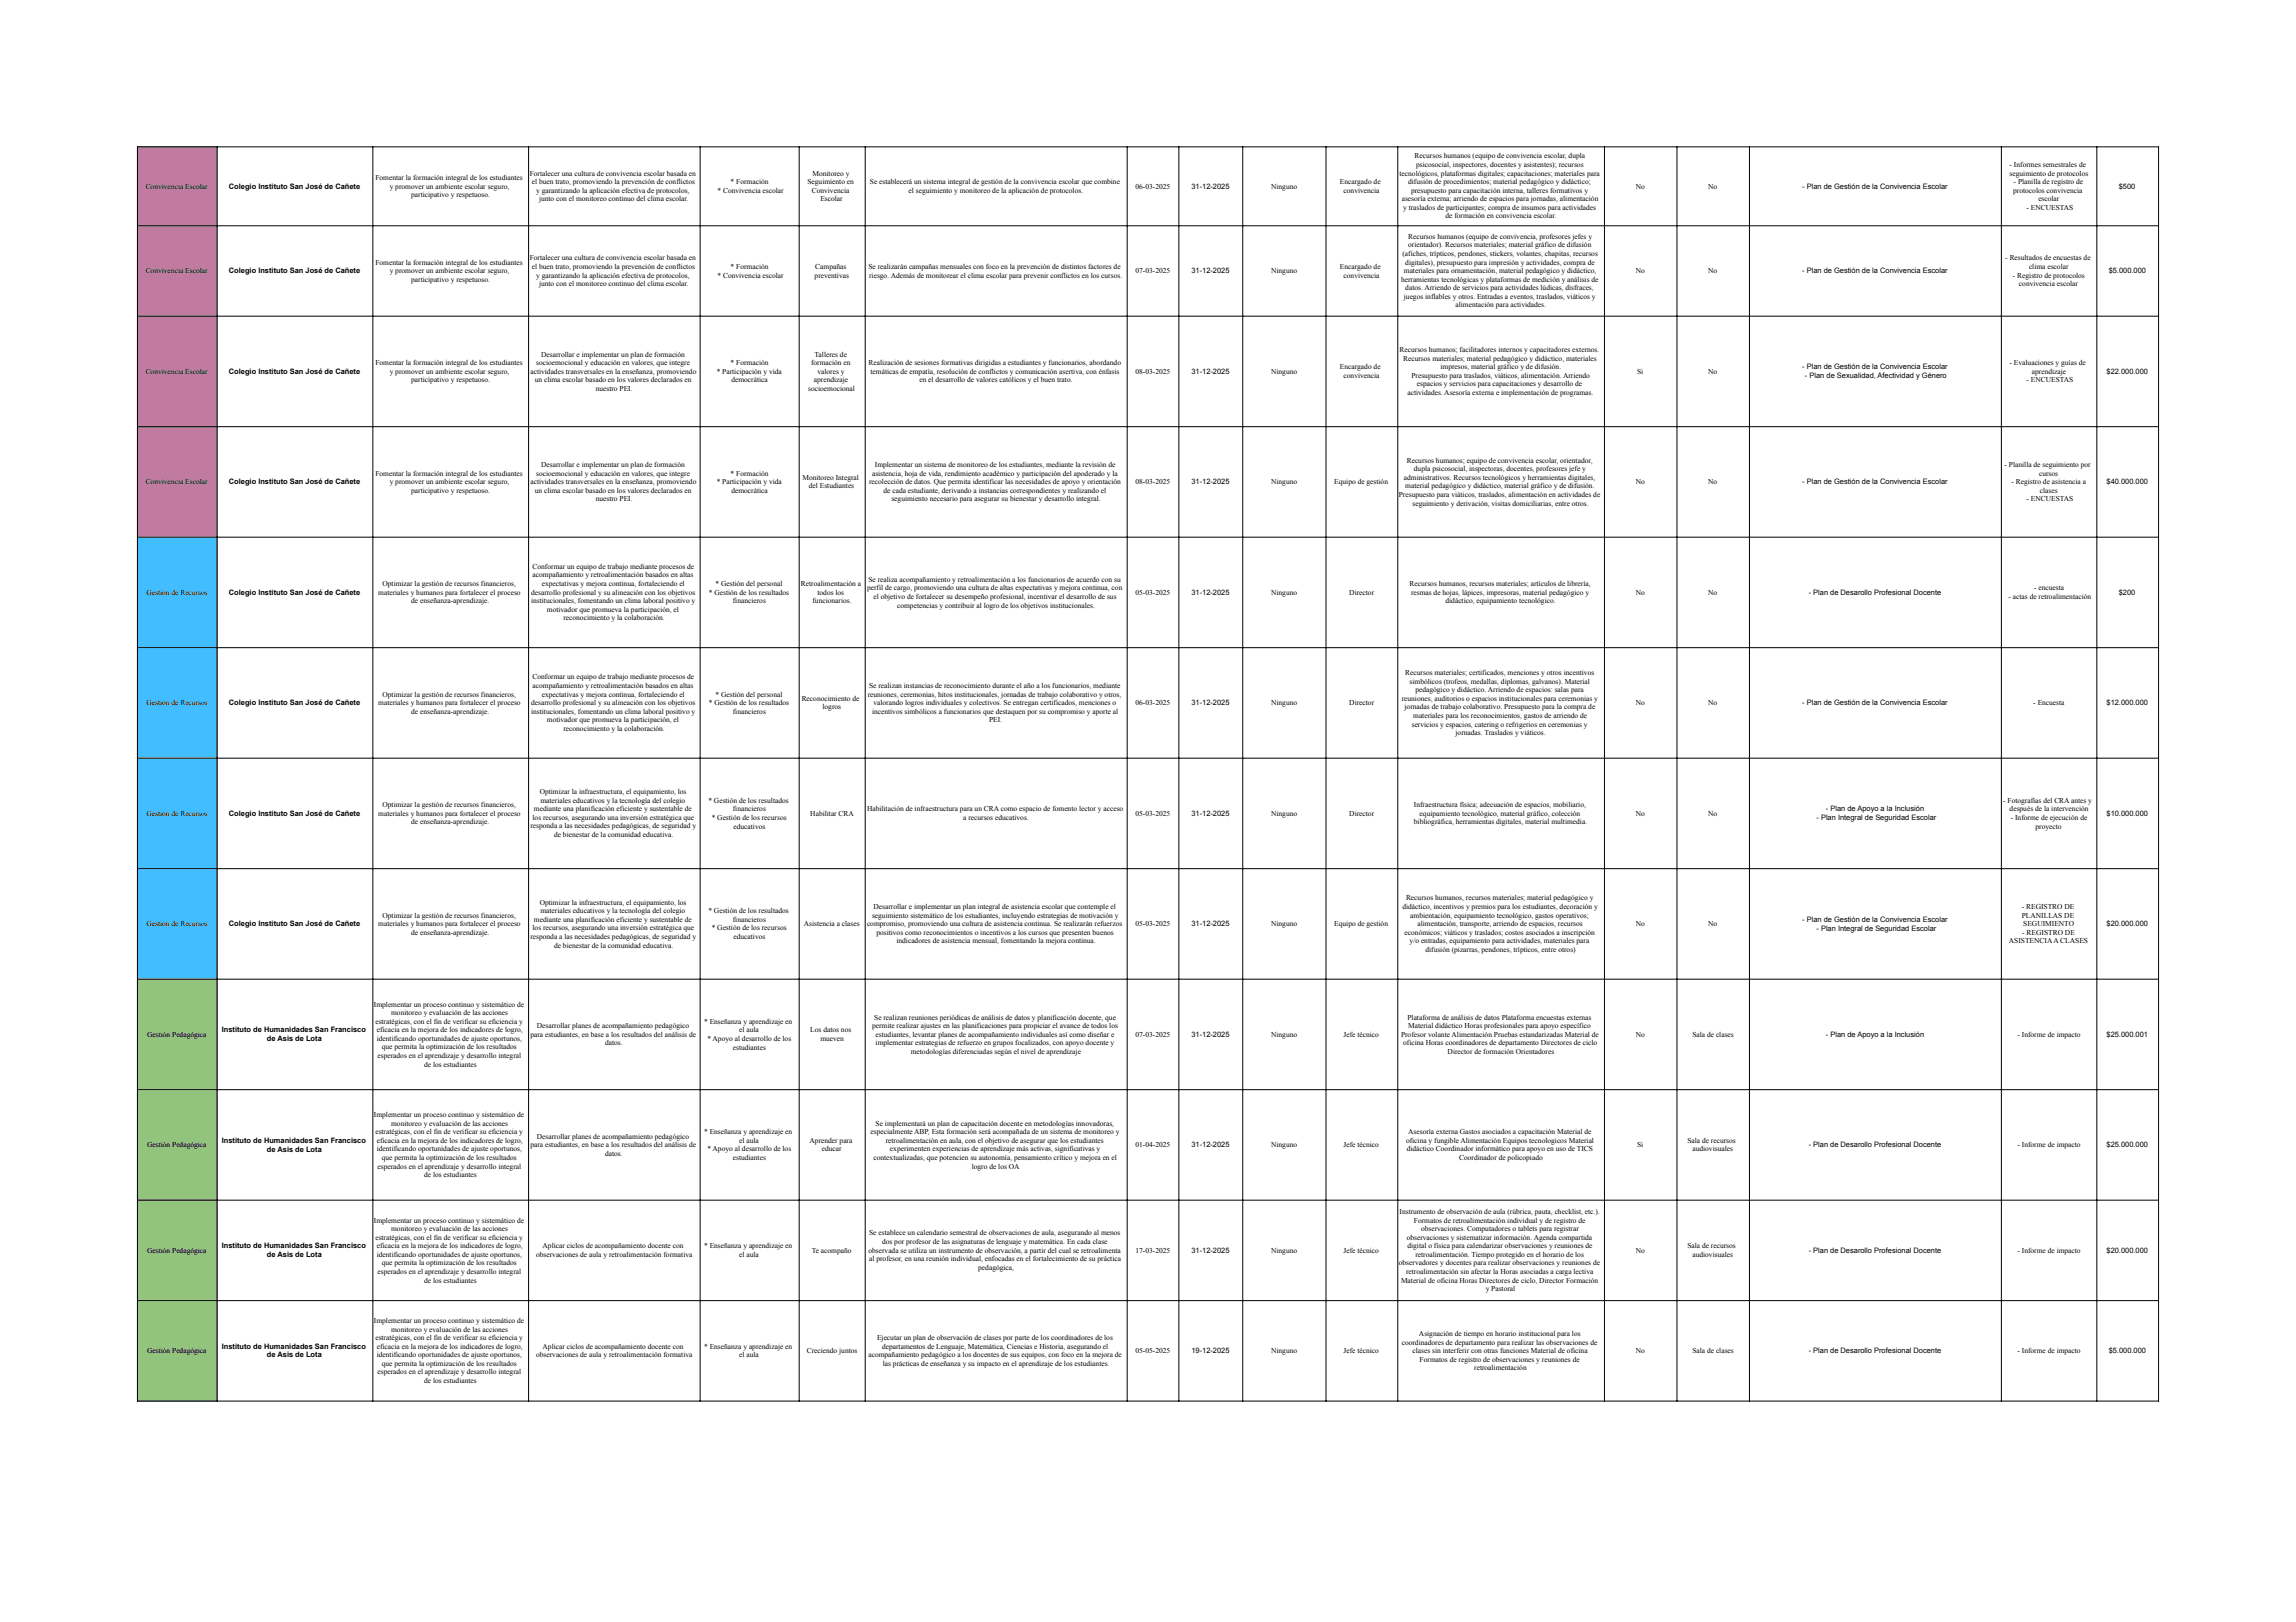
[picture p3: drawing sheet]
<svg xmlns="http://www.w3.org/2000/svg" width="297mm" height="210mm" viewBox="0 0 297 210" stroke-linecap="round" stroke-linejoin="round" font-family="sans-serif">
<defs><g id="words">
<g font-size="1">
<text x="48.6" y="23.3">Fomentar la formación integral de los estudiantes</text>
<text x="68.5" y="22.7">Fortalecer una cultura de convivencia escolar basada en</text>
<text x="68.8" y="23.8">el buen trato, promoviendo la prevención de conflictos</text>
<text x="94.5" y="23.9">* Formación</text>
<text x="104.5" y="23.8">Seguimiento en</text>
<text x="105.1" y="22.7">Monitoreo y</text>
<text x="112.5" y="23.9">Se establecerá un sistema integral de gestión de la convivencia escolar que combine</text>
<text x="173.4" y="23.9">Encargado de</text>
<text x="181.1" y="22.7">tecnológicos, plataformas digitales; capacitaciones; materiales para</text>
<text x="182.2" y="23.8">difusión de procedimientos; material pedagógico y didáctico;</text>
<text x="183" y="20.5">Recursos humanos (equipo de convivencia escolar, dupla</text>
<text x="183.2" y="21.6">psicosocial, inspectores, docentes y asistentes); recursos</text>
<text x="260" y="21.6">- Informes semestrales de</text>
<text x="260" y="22.7">seguimiento de protocolos</text>
<text x="260.5" y="23.8">- Planilla de registro de</text>
<text x="18.8" y="24.4">Convivencia Escolar</text>
<text x="29.6" y="24.4">Colegio Instituto San José de Cañete</text>
<text x="50.4" y="24.4">y promover un ambiente escolar seguro,</text>
<text x="53.2" y="25.5">participativo y respetuoso.</text>
<text x="69.4" y="25">y garantizando la aplicación efectiva de protocolos,</text>
<text x="69.7" y="26.1">junto con el monitoreo continuo del clima escolar.</text>
<text x="92.8" y="25">* Convivencia escolar</text>
<text x="105" y="25">Convivencia</text>
<text x="106.1" y="26.1">Escolar</text>
<text x="117.6" y="25">el seguimiento y monitoreo de la aplicación de protocolos.</text>
<text x="146.9" y="24.4">06-03-2025</text>
<text x="154.1" y="24.4">31-12-2025</text>
<text x="164.4" y="24.4">Ninguno</text>
<text x="173.8" y="25">convivencia</text>
<text x="181.3" y="26.1">asesoría externa; arriendo de espacios para jornadas, alimentación</text>
<text x="181.5" y="27.2">y traslados de participantes; compra de insumos para actividades</text>
<text x="182.6" y="24.9">presupuesto para capacitación interna, talleres formativos y</text>
<text x="187" y="28.3">de formación en convivencia escolar.</text>
<text x="211.6" y="24.4">No</text>
<text x="221" y="24.4">No</text>
<text x="233.2" y="24.4">- Plan de Gestión de la Convivencia Escolar</text>
<text x="260.5" y="25">protocolos convivencia</text>
<text x="262.2" y="27.2">- ENCUESTAS</text>
<text x="263.7" y="26.1">escolar</text>
<text x="274.1" y="24.4">$500</text>
<text x="18.8" y="35.4">Convivencia Escolar</text>
<text x="29.6" y="35.4">Colegio Instituto San José de Cañete</text>
<text x="48.6" y="34.3">Fomentar la formación integral de los estudiantes</text>
<text x="50.4" y="35.4">y promover un ambiente escolar seguro,</text>
<text x="68.5" y="33.7">Fortalecer una cultura de convivencia escolar basada en</text>
<text x="68.8" y="34.8">el buen trato, promoviendo la prevención de conflictos</text>
<text x="69.4" y="35.9">y garantizando la aplicación efectiva de protocolos,</text>
<text x="92.8" y="35.9">* Convivencia escolar</text>
<text x="94.5" y="34.8">* Formación</text>
<text x="105.4" y="35.9">preventivas</text>
<text x="105.5" y="34.8">Campañas</text>
<text x="112.4" y="34.8">Se realizarán campañas mensuales con foco en la prevención de distintos factores de</text>
<text x="112.4" y="35.9">riesgo. Además de monitorear el clima escolar para prevenir conflictos en los cursos.</text>
<text x="146.9" y="35.4">07-03-2025</text>
<text x="154.1" y="35.4">31-12-2025</text>
<text x="164.4" y="35.4">Ninguno</text>
<text x="173.4" y="34.8">Encargado de</text>
<text x="173.8" y="35.9">convivencia</text>
<text x="181.4" y="33.1">(afiches, trípticos, pendones, stickers, volantes, chapitas, recursos</text>
<text x="181.6" y="35.3">materiales para ornamentación, material pedagógico y didáctico,</text>
<text x="181.8" y="34.2">digitales), presupuesto para impresión y actividades, compra de</text>
<text x="182.2" y="30.9">Recursos humanos (equipo de convivencia, profesores jefes y</text>
<text x="182.2" y="32">orientador). Recursos materiales; material gráfico de difusión</text>
<text x="211.6" y="35.4">No</text>
<text x="221" y="35.4">No</text>
<text x="233.2" y="35.4">- Plan de Gestión de la Convivencia Escolar</text>
<text x="259.4" y="33.7">- Resultados de encuestas de</text>
<text x="260.4" y="35.9">- Registro de protocolos</text>
<text x="262.5" y="34.8">clima escolar</text>
<text x="272.8" y="35.4">$5.000.000</text>
<text x="53.2" y="36.5">participativo y respetuoso.</text>
<text x="69.7" y="37">junto con el monitoreo continuo del clima escolar.</text>
<text x="181.3" y="36.5">herramientas tecnológicas y plataformas de medición y análisis de</text>
<text x="181.6" y="38.7">juegos inflables y otros. Entradas a eventos, traslados, viáticos y</text>
<text x="181.8" y="37.6">datos. Arriendo de servicios para actividades lúdicas, disfraces,</text>
<text x="188.3" y="39.8">alimentación para actividades.</text>
<text x="261.2" y="37">convivencia escolar</text>
<text x="48.6" y="47.3">Fomentar la formación integral de los estudiantes</text>
<text x="69.4" y="47.2">socioemocional y educación en valores, que integre</text>
<text x="70" y="46.1">Desarrollar e implementar un plan de formación</text>
<text x="94.5" y="47.3">* Formación</text>
<text x="104.9" y="47.2">formación en</text>
<text x="105.4" y="46.1">Talleres de</text>
<text x="112.4" y="47.3">Realización de sesiones formativas dirigidas a estudiantes y funcionarios, abordando</text>
<text x="173.4" y="47.8">Encargado de</text>
<text x="181.1" y="45.6">Recursos humanos; facilitadores internos y capacitadores externos.</text>
<text x="181.5" y="46.7">Recursos materiales; material pedagógico y didáctico, materiales</text>
<text x="186.4" y="47.8">impresos, material gráfico y de difusión.</text>
<text x="233.2" y="47.8">- Plan de Gestión de la Convivencia Escolar</text>
<text x="260" y="47.3">- Evaluaciones y guías de</text>
<text x="18.8" y="48.4">Convivencia Escolar</text>
<text x="29.6" y="48.4">Colegio Instituto San José de Cañete</text>
<text x="50.4" y="48.4">y promover un ambiente escolar seguro,</text>
<text x="53.2" y="49.5">participativo y respetuoso.</text>
<text x="68.6" y="48.4">actividades transversales en la enseñanza, promoviendo</text>
<text x="69.2" y="49.5">un clima escolar basado en los valores declarados en</text>
<text x="77.1" y="50.6">nuestro PEI.</text>
<text x="92.7" y="48.4">* Participación y vida</text>
<text x="94.6" y="49.5">democrática</text>
<text x="104.6" y="50.6">socioemocional</text>
<text x="105.3" y="49.5">aprendizaje</text>
<text x="105.8" y="48.4">valores y</text>
<text x="112.6" y="48.4">temáticas de empatía, resolución de conflictos y comunicación asertiva, con énfasis</text>
<text x="118.9" y="49.5">en el desarrollo de valores católicos y el buen trato.</text>
<text x="146.9" y="48.4">08-03-2025</text>
<text x="154.1" y="48.4">31-12-2025</text>
<text x="164.4" y="48.4">Ninguno</text>
<text x="173.8" y="48.9">convivencia</text>
<text x="182.1" y="51.1">actividades. Asesoría externa e implementación de programas.</text>
<text x="182.6" y="48.9">Presupuesto para traslados, viáticos, alimentación. Arriendo</text>
<text x="183.3" y="50">espacios y servicios para capacitaciones y desarrollo de</text>
<text x="211.8" y="48.4">Si</text>
<text x="221" y="48.4">No</text>
<text x="233.5" y="48.9">- Plan de Sexualidad, Afectividad y Género</text>
<text x="262.2" y="49.5">- ENCUESTAS</text>
<text x="262.9" y="48.4">aprendizaje</text>
<text x="272.5" y="48.4">$22.000.000</text>
<text x="182" y="59.9">Recursos humanos; equipo de convivencia escolar, orientador,</text>
<text x="18.8" y="62.7">Convivencia Escolar</text>
<text x="29.6" y="62.7">Colegio Instituto San José de Cañete</text>
<text x="48.6" y="61.5">Fomentar la formación integral de los estudiantes</text>
<text x="50.4" y="62.7">y promover un ambiente escolar seguro,</text>
<text x="53.2" y="63.8">participativo y respetuoso.</text>
<text x="68.6" y="62.7">actividades transversales en la enseñanza, promoviendo</text>
<text x="69.2" y="63.8">un clima escolar basado en los valores declarados en</text>
<text x="69.4" y="61.5">socioemocional y educación en valores, que integre</text>
<text x="70" y="60.4">Desarrollar e implementar un plan de formación</text>
<text x="77.1" y="64.9">nuestro PEI.</text>
<text x="92.7" y="62.7">* Participación y vida</text>
<text x="94.5" y="61.5">* Formación</text>
<text x="94.6" y="63.8">democrática</text>
<text x="103.8" y="62.1">Monitoreo Integral</text>
<text x="104.6" y="63.2">del Estudiantes</text>
<text x="112.4" y="62.7">recolección de datos. Que permita identificar las necesidades de apoyo y orientación</text>
<text x="112.8" y="61.5">asistencia, hoja de vida, rendimiento académico y participación del apoderado y la</text>
<text x="113.2" y="60.4">Implementar un sistema de monitoreo de los estudiantes, mediante la revisión de</text>
<text x="114.3" y="63.8">de cada estudiante, derivando a instancias correspondientes y realizando el</text>
<text x="115.3" y="64.9">seguimiento necesario para asegurar su bienestar y desarrollo integral.</text>
<text x="146.9" y="62.7">08-03-2025</text>
<text x="154.1" y="62.7">31-12-2025</text>
<text x="164.4" y="62.7">Ninguno</text>
<text x="172.6" y="62.7">Equipo de gestión</text>
<text x="181" y="64.3">Presupuesto para viáticos, traslados, alimentación en actividades de</text>
<text x="181.6" y="62.1">administrativos. Recursos tecnológicos y herramientas digitales,</text>
<text x="181.8" y="63.2">material pedagógico y didáctico, material gráfico y de difusión.</text>
<text x="182.7" y="65.4">seguimiento y derivación, visitas domiciliarias, entre otros.</text>
<text x="182.9" y="61">dupla psicosocial, inspectoras, docentes, profesores jefe y</text>
<text x="211.6" y="62.7">No</text>
<text x="221" y="62.7">No</text>
<text x="233.2" y="62.7">- Plan de Gestión de la Convivencia Escolar</text>
<text x="259.3" y="60.4">- Planilla de seguimiento por</text>
<text x="260.2" y="62.7">- Registro de asistencia a</text>
<text x="262.2" y="64.9">- ENCUESTAS</text>
<text x="263.8" y="61.5">cursos</text>
<text x="263.9" y="63.8">clases</text>
<text x="272.5" y="62.7">$40.000.000</text>
<text x="18.9" y="77">Gestión de Recursos</text>
<text x="29.6" y="77">Colegio Instituto San José de Cañete</text>
<text x="48.9" y="77">materiales y humanos para fortalecer el proceso</text>
<text x="49.5" y="75.8">Optimizar la gestión de recursos financieros,</text>
<text x="68.7" y="76.9">desarrollo profesional y su alineación con los objetivos</text>
<text x="68.9" y="73.6">Conformar un equipo de trabajo mediante procesos de</text>
<text x="68.9" y="74.7">acompañamiento y retroalimentación basados en altas</text>
<text x="70.1" y="75.8">expectativas y mejora continua, fortaleciendo el</text>
<text x="91.7" y="77">* Gestión de los resultados</text>
<text x="92.6" y="75.8">* Gestión del personal</text>
<text x="103.6" y="75.8">Retroalimentación a</text>
<text x="105.8" y="77">todos los</text>
<text x="112.2" y="76.4">perfil de cargo, promoviendo una cultura de altas expectativas y mejora continua, con</text>
<text x="112.4" y="75.3">Se realiza acompañamiento y retroalimentación a los funcionarios de acuerdo con su</text>
<text x="113" y="77.5">el objetivo de fortalecer su desempeño profesional, incentivar el desarrollo de sus</text>
<text x="146.9" y="77">05-03-2025</text>
<text x="154.1" y="77">31-12-2025</text>
<text x="164.4" y="77">Ninguno</text>
<text x="174.6" y="77">Director</text>
<text x="182.4" y="75.8">Recursos humanos, recursos materiales; artículos de librería,</text>
<text x="182.6" y="77">resmas de hojas, lápices, impresoras, material pedagógico y</text>
<text x="211.6" y="77">No</text>
<text x="221" y="77">No</text>
<text x="234" y="77">- Plan de Desarollo Profesional Docente</text>
<text x="259.9" y="77.5">- actas de retroalimentación</text>
<text x="263.1" y="76.4">- encuesta</text>
<text x="274.1" y="77">$200</text>
<text x="53.2" y="78.1">de enseñanza-aprendizaje.</text>
<text x="68.7" y="78.1">institucionales, fomentando un clima laboral positivo y</text>
<text x="70.8" y="79.2">motivador que promueva la participación, el</text>
<text x="72.9" y="80.3">reconocimiento y la colaboración.</text>
<text x="94.8" y="78.1">financieros</text>
<text x="105.1" y="78.1">funcionarios.</text>
<text x="116.1" y="78.6">competencias y contribuir al logro de los objetivos institucionales.</text>
<text x="187" y="78.1">didáctico, equipamiento tecnológico.</text>
<text x="68.9" y="87.9">Conformar un equipo de trabajo mediante procesos de</text>
<text x="68.9" y="89">acompañamiento y retroalimentación basados en altas</text>
<text x="112.4" y="89">Se realizan instancias de reconocimiento durante el año a los funcionarios, mediante</text>
<text x="181.8" y="87.4">Recursos materiales; certificados, menciones y otros incentivos</text>
<text x="182.4" y="88.5">simbólicos (trofeos, medallas, diplomas, galvanos). Material</text>
<text x="183.1" y="89.6">pedagógico y didáctico. Arriendo de espacios: salas para</text>
<text x="18.9" y="91.3">Gestión de Recursos</text>
<text x="29.6" y="91.3">Colegio Instituto San José de Cañete</text>
<text x="48.9" y="91.3">materiales y humanos para fortalecer el proceso</text>
<text x="49.5" y="90.1">Optimizar la gestión de recursos financieros,</text>
<text x="53.2" y="92.4">de enseñanza-aprendizaje.</text>
<text x="68.7" y="91.2">desarrollo profesional y su alineación con los objetivos</text>
<text x="68.7" y="92.4">institucionales, fomentando un clima laboral positivo y</text>
<text x="70.1" y="90.1">expectativas y mejora continua, fortaleciendo el</text>
<text x="70.8" y="93.5">motivador que promueva la participación, el</text>
<text x="72.9" y="94.6">reconocimiento y la colaboración.</text>
<text x="91.7" y="91.3">* Gestión de los resultados</text>
<text x="92.6" y="90.1">* Gestión del personal</text>
<text x="94.8" y="92.4">financieros</text>
<text x="103.7" y="90.7">Reconocimiento de</text>
<text x="106.4" y="91.8">logros</text>
<text x="112.3" y="90.1">reuniones, ceremonias, hitos institucionales, jornadas de trabajo colaborativo y otros,</text>
<text x="112.8" y="92.4">incentivos simbólicos a funcionarios que destaquen por su compromiso y aporte al</text>
<text x="113" y="91.3">valorando logros individuales y colectivos. Se entregan certificados, menciones o</text>
<text x="128" y="93.5">PEI.</text>
<text x="146.9" y="91.3">06-03-2025</text>
<text x="154.1" y="91.3">31-12-2025</text>
<text x="164.4" y="91.3">Ninguno</text>
<text x="174.6" y="91.3">Director</text>
<text x="181.3" y="90.7">reuniones, auditorios o espacios institucionales para ceremonias y</text>
<text x="181.7" y="91.8">jornadas de trabajo colaborativo. Presupuesto para la compra de</text>
<text x="182.6" y="94">servicios y espacios, catering o refrigerios en ceremonias y</text>
<text x="182.8" y="92.9">materiales para los reconocimientos, gastos de arriendo de</text>
<text x="188.3" y="95.1">jornadas. Traslados y viáticos.</text>
<text x="211.6" y="91.3">No</text>
<text x="221" y="91.3">No</text>
<text x="233.2" y="91.3">- Plan de Gestión de la Convivencia Escolar</text>
<text x="263.1" y="91.3">- Encuesta</text>
<text x="272.5" y="91.3">$12.000.000</text>
<text x="18.9" y="105.6">Gestión de Recursos</text>
<text x="29.6" y="105.6">Colegio Instituto San José de Cañete</text>
<text x="48.9" y="105.6">materiales y humanos para fortalecer el proceso</text>
<text x="49.5" y="104.4">Optimizar la gestión de recursos financieros,</text>
<text x="53.2" y="106.7">de enseñanza-aprendizaje.</text>
<text x="68.6" y="107.2">responda a las necesidades pedagógicas, de seguridad y</text>
<text x="68.9" y="106.1">los recursos, asegurando una inversión estratégica que</text>
<text x="69.1" y="105">mediante una planificación eficiente y sustentable de</text>
<text x="69.8" y="102.8">Optimizar la infraestructura, el equipamiento, los</text>
<text x="69.9" y="103.9">materiales educativos y la tecnología del colegio</text>
<text x="91.6" y="103.9">* Gestión de los resultados</text>
<text x="92.1" y="106.1">* Gestión de los recursos</text>
<text x="94.8" y="105">financieros</text>
<text x="94.9" y="107.2">educativos</text>
<text x="104.8" y="105.6">Habilitar CRA</text>
<text x="112.2" y="105">Habilitación de infraestructura para un CRA como espacio de fomento lector y acceso</text>
<text x="124.6" y="106.1">a recursos educativos.</text>
<text x="146.9" y="105.6">05-03-2025</text>
<text x="154.1" y="105.6">31-12-2025</text>
<text x="164.4" y="105.6">Ninguno</text>
<text x="174.6" y="105.6">Director</text>
<text x="182.9" y="104.4">Infraestructura física; adecuación de espacios, mobiliario,</text>
<text x="182.9" y="106.7">bibliográfica, herramientas digitales, material multimedia.</text>
<text x="183.7" y="105.6">equipamiento tecnológico, material gráfico, colección</text>
<text x="211.6" y="105.6">No</text>
<text x="221" y="105.6">No</text>
<text x="235" y="106.1">- Plan Integral de Seguridad Escolar</text>
<text x="236.2" y="105">- Plan de Apoyo a la Inclusión</text>
<text x="259.2" y="103.9">- Fotografías del CRA antes y</text>
<text x="260" y="105">después de la intervención</text>
<text x="260.1" y="106.1">- Informe de ejecución de</text>
<text x="263.3" y="107.2">proyecto</text>
<text x="272.5" y="105.6">$10.000.000</text>
<text x="71.7" y="108.3">de bienestar de la comunidad educativa.</text>
<text x="18.9" y="119.9">Gestión de Recursos</text>
<text x="29.6" y="119.9">Colegio Instituto San José de Cañete</text>
<text x="48.9" y="119.9">materiales y humanos para fortalecer el proceso</text>
<text x="49.5" y="118.7">Optimizar la gestión de recursos financieros,</text>
<text x="69.1" y="119.3">mediante una planificación eficiente y sustentable de</text>
<text x="69.8" y="117.1">Optimizar la infraestructura, el equipamiento, los</text>
<text x="69.9" y="118.2">materiales educativos y la tecnología del colegio</text>
<text x="91.6" y="118.2">* Gestión de los resultados</text>
<text x="94.8" y="119.3">financieros</text>
<text x="104" y="119.9">Asistencia a clases</text>
<text x="112.2" y="119.9">compromiso, promoviendo una cultura de asistencia continua. Se realizarán refuerzos</text>
<text x="112.8" y="118.7">seguimiento sistemático de los estudiantes, incluyendo estrategias de motivación y</text>
<text x="113" y="117.6">Desarrollar e implementar un plan integral de asistencia escolar que contemple el</text>
<text x="146.9" y="119.9">05-03-2025</text>
<text x="154.1" y="119.9">31-12-2025</text>
<text x="164.4" y="119.9">Ninguno</text>
<text x="172.6" y="119.9">Equipo de gestión</text>
<text x="181.4" y="117.6">didáctico, incentivos y premios para los estudiantes, decoración y</text>
<text x="181.9" y="116.5">Recursos humanos, recursos materiales; material pedagógico y</text>
<text x="182.5" y="118.7">ambientación, equipamiento tecnológico, gastos operativos;</text>
<text x="183.4" y="119.8">alimentación, transporte, arriendo de espacios, recursos</text>
<text x="211.6" y="119.9">No</text>
<text x="221" y="119.9">No</text>
<text x="233.2" y="119.3">- Plan de Gestión de la Convivencia Escolar</text>
<text x="261.6" y="117.6">- REGISTRO DE</text>
<text x="261.6" y="118.7">PLANILLAS DE</text>
<text x="261.8" y="119.9">SEGUIMIENTO</text>
<text x="272.5" y="119.9">$20.000.000</text>
<text x="53.2" y="121">de enseñanza-aprendizaje.</text>
<text x="68.6" y="121.5">responda a las necesidades pedagógicas, de seguridad y</text>
<text x="68.9" y="120.4">los recursos, asegurando una inversión estratégica que</text>
<text x="71.7" y="122.6">de bienestar de la comunidad educativa.</text>
<text x="92.1" y="120.4">* Gestión de los recursos</text>
<text x="94.9" y="121.5">educativos</text>
<text x="113.4" y="121">positivos como reconocimientos o incentivos a los cursos que presenten buenos</text>
<text x="116" y="122.1">indicadores de asistencia mensual, fomentando la mejora continua.</text>
<text x="181.7" y="121">económicos; viáticos y traslados; costos asociados a inscripción</text>
<text x="182.4" y="122.1">y/o entradas, equipamiento para actividades, materiales para</text>
<text x="184.4" y="123.2">difusión (pizarras, pendones, trípticos, entre otros)</text>
<text x="235" y="120.4">- Plan Integral de Seguridad Escolar</text>
<text x="259.9" y="122.1">ASISTENCIA A CLASES</text>
<text x="261.6" y="121">- REGISTRO DE</text>
<text x="48.4" y="130.3">Implementar un proceso continuo y sistemático de</text>
<text x="50.6" y="131.4">monitoreo y evaluación de las acciones</text>
<text x="113.1" y="131.9">Se realizan reuniones periódicas de análisis de datos y planificación docente, que</text>
<text x="182.1" y="131.9">Plataforma de análisis de datos Plataforma encuestas externas</text>
<text x="19" y="134.2">Gestión Pedagógica</text>
<text x="28.7" y="133.6">Instituto de Humanidades San Francisco</text>
<text x="34.5" y="134.7">de Asis de Lota</text>
<text x="48.6" y="132.5">estratégicas, con el fin de verificar su eficiencia y</text>
<text x="48.7" y="133.6">eficacia en la mejora de los indicadores de logro,</text>
<text x="48.7" y="134.7">identificando oportunidades de ajuste oportunos,</text>
<text x="48.8" y="136.9">esperados en el aprendizaje y desarrollo integral</text>
<text x="49.4" y="135.8">que permita la optimización de los resultados</text>
<text x="68.6" y="134.2">para estudiantes, en base a los resultados del análisis de</text>
<text x="69.5" y="133">Desarrollar planes de acompañamiento pedagógico</text>
<text x="78.3" y="135.3">datos.</text>
<text x="91.1" y="132.5">* Enseñanza y aprendizaje en</text>
<text x="91.5" y="134.7">* Apoyo al desarrollo de los</text>
<text x="94.8" y="135.8">estudiantes</text>
<text x="95.6" y="133.6">el aula</text>
<text x="104.8" y="133.6">Los datos nos</text>
<text x="106.1" y="134.7">mueven</text>
<text x="112.8" y="133">permite realizar ajustes en las planificaciones para propiciar el avance de todos los</text>
<text x="113.3" y="134.2">estudiantes, levantar planes de acompañamiento individuales así como diseñar e</text>
<text x="113.3" y="135.3">implementar estrategias de refuerzo en grupos focalizados, con apoyo docente y</text>
<text x="117.8" y="136.4">metodologías diferenciadas según el nivel de aprendizaje</text>
<text x="146.9" y="134.2">07-03-2025</text>
<text x="154.1" y="134.2">31-12-2025</text>
<text x="164.4" y="134.2">Ninguno</text>
<text x="173.8" y="134.2">Jefe técnico</text>
<text x="181.3" y="134.2">Profesor volante Alimentación Pruebas estandarizadas Material de</text>
<text x="181.5" y="135.3">oficina Horas coordinadores de departamento Directores de ciclo</text>
<text x="182.2" y="133">Material didáctico Horas profesionales para apoyo específico</text>
<text x="187.3" y="136.4">Director de formación Orientadores</text>
<text x="211.6" y="134.2">No</text>
<text x="218.9" y="134.2">Sala de clases</text>
<text x="236.2" y="134.2">- Plan de Apoyo a la Inclusión</text>
<text x="261" y="134.2">- Informe de impacto</text>
<text x="272.5" y="134.2">$25.000.001</text>
<text x="54.9" y="138">de los estudiantes</text>
<text x="19" y="148.5">Gestión Pedagógica</text>
<text x="28.7" y="147.9">Instituto de Humanidades San Francisco</text>
<text x="34.5" y="149">de Asis de Lota</text>
<text x="48.4" y="144.6">Implementar un proceso continuo y sistemático de</text>
<text x="48.6" y="146.8">estratégicas, con el fin de verificar su eficiencia y</text>
<text x="48.7" y="147.9">eficacia en la mejora de los indicadores de logro,</text>
<text x="48.7" y="149">identificando oportunidades de ajuste oportunos,</text>
<text x="50.6" y="145.7">monitoreo y evaluación de las acciones</text>
<text x="68.6" y="148.5">para estudiantes, en base a los resultados del análisis de</text>
<text x="69.5" y="147.3">Desarrollar planes de acompañamiento pedagógico</text>
<text x="78.3" y="149.6">datos.</text>
<text x="91.1" y="146.8">* Enseñanza y aprendizaje en</text>
<text x="91.5" y="149">* Apoyo al desarrollo de los</text>
<text x="95.6" y="147.9">el aula</text>
<text x="104.7" y="147.9">Aprender para</text>
<text x="106.3" y="149">educar</text>
<text x="112.6" y="146.8">especialmente ABP, Esta formación será acompañada de un sistema de monitoreo y</text>
<text x="113.3" y="145.7">Se implementará un plan de capacitación docente en metodologías innovadoras,</text>
<text x="114.6" y="147.9">retroalimentación en aula, con el objetivo de asegurar que los estudiantes</text>
<text x="115.1" y="149">experimenten experiencias de aprendizaje más activas, significativas y</text>
<text x="146.9" y="148.5">01-04-2025</text>
<text x="154.1" y="148.5">31-12-2025</text>
<text x="164.4" y="148.5">Ninguno</text>
<text x="173.8" y="148.5">Jefe técnico</text>
<text x="181.9" y="147.9">oficina y fungible Alimentación Equipos tecnologicos Material</text>
<text x="182" y="149">didáctico Coordinador informático para apoyo en uso de TICS</text>
<text x="182.2" y="146.8">Asesoría externa Gastos asociados a capacitación Material de</text>
<text x="211.8" y="148.5">Si</text>
<text x="218.3" y="147.9">Sala de recursos</text>
<text x="218.9" y="149">audiovisuales</text>
<text x="234" y="148.5">- Plan de Desarollo Profesional Docente</text>
<text x="261" y="148.5">- Informe de impacto</text>
<text x="272.5" y="148.5">$25.000.000</text>
<text x="48.8" y="151.2">esperados en el aprendizaje y desarrollo integral</text>
<text x="49.4" y="150.1">que permita la optimización de los resultados</text>
<text x="54.9" y="152.3">de los estudiantes</text>
<text x="94.8" y="150.1">estudiantes</text>
<text x="113" y="150.1">contextualizadas, que potencien su autonomía, pensamiento crítico y mejora en el</text>
<text x="125.7" y="151.2">logro de los OA</text>
<text x="188.8" y="150.1">Coordinador de policopiado</text>
<text x="28.7" y="161.6">Instituto de Humanidades San Francisco</text>
<text x="48.4" y="158.2">Implementar un proceso continuo y sistemático de</text>
<text x="48.6" y="160.4">estratégicas, con el fin de verificar su eficiencia y</text>
<text x="48.7" y="161.5">eficacia en la mejora de los indicadores de logro,</text>
<text x="50.6" y="159.3">monitoreo y evaluación de las acciones</text>
<text x="70.2" y="161.6">Aplicar ciclos de acompañamiento docente con</text>
<text x="91.1" y="161.6">* Enseñanza y aprendizaje en</text>
<text x="112.4" y="159.9">Se establece un calendario semestral de observaciones de aula, asegurando al menos</text>
<text x="114.1" y="161">dos por profesor de las asignaturas de lenguaje y matemática. En cada clase</text>
<text x="181.1" y="157.1">Instrumento de observación de aula (rúbrica, pauta, checklist, etc.).</text>
<text x="182" y="160.4">observaciones y sistematizar información. Agenda compartida</text>
<text x="182.1" y="161.5">digital o física para calendarizar observaciones y reuniones de</text>
<text x="182.9" y="158.2">Formatos de retroalimentación individual y de registro de</text>
<text x="183.9" y="159.3">observaciones. Computadores o tablets para registrar</text>
<text x="218.3" y="161.6">Sala de recursos</text>
<text x="19" y="162.1">Gestión Pedagógica</text>
<text x="34.5" y="162.7">de Asis de Lota</text>
<text x="48.7" y="162.6">identificando oportunidades de ajuste oportunos,</text>
<text x="48.8" y="164.9">esperados en el aprendizaje y desarrollo integral</text>
<text x="49.4" y="163.8">que permita la optimización de los resultados</text>
<text x="54.9" y="166">de los estudiantes</text>
<text x="69.4" y="162.7">observaciones de aula y retroalimentación formativa</text>
<text x="95.6" y="162.7">el aula</text>
<text x="105" y="162.1">Te acompaño</text>
<text x="112.4" y="162.1">observada se utiliza un instrumento de observación, a partir del cual se retroalimenta</text>
<text x="112.4" y="163.2">al profesor, en una reunión individual, enfocadas en el fortalecimiento de su práctica</text>
<text x="126.6" y="164.3">pedagógica,</text>
<text x="146.9" y="162.1">17-03-2025</text>
<text x="154.1" y="162.1">31-12-2025</text>
<text x="164.4" y="162.1">Ninguno</text>
<text x="173.8" y="162.1">Jefe técnico</text>
<text x="181" y="163.8">observadores y docentes para realizar observaciones y reuniones de</text>
<text x="181.3" y="166">Material de oficina Horas Directores de ciclo, Director Formación</text>
<text x="181.9" y="164.9">retroalimentación sin afectar la Horas asociadas a carga lectiva</text>
<text x="183.1" y="162.6">retroalimentación. Tiempo protegido en el horario de los</text>
<text x="192.2" y="167.1">y Pastoral</text>
<text x="211.6" y="162.1">No</text>
<text x="218.9" y="162.7">audiovisuales</text>
<text x="234" y="162.1">- Plan de Desarollo Profesional Docente</text>
<text x="261" y="162.1">- Informe de impacto</text>
<text x="272.5" y="162.1">$20.000.000</text>
<text x="48.4" y="171.2">Implementar un proceso continuo y sistemático de</text>
<text x="48.6" y="173.4">estratégicas, con el fin de verificar su eficiencia y</text>
<text x="50.6" y="172.3">monitoreo y evaluación de las acciones</text>
<text x="113.5" y="173.4">Ejecutar un plan de observación de clases por parte de los coordinadores de los</text>
<text x="181.3" y="174">coordinadores de departamento para realizar las observaciones de</text>
<text x="183.6" y="172.9">Asignación de tiempo en horario institucional para los</text>
<text x="19" y="175.1">Gestión Pedagógica</text>
<text x="28.7" y="174.6">Instituto de Humanidades San Francisco</text>
<text x="34.5" y="175.7">de Asis de Lota</text>
<text x="48.7" y="174.5">eficacia en la mejora de los indicadores de logro,</text>
<text x="48.7" y="175.6">identificando oportunidades de ajuste oportunos,</text>
<text x="48.8" y="177.9">esperados en el aprendizaje y desarrollo integral</text>
<text x="49.4" y="176.8">que permita la optimización de los resultados</text>
<text x="54.9" y="179">de los estudiantes</text>
<text x="69.4" y="175.7">observaciones de aula y retroalimentación formativa</text>
<text x="70.2" y="174.6">Aplicar ciclos de acompañamiento docente con</text>
<text x="91.1" y="174.6">* Enseñanza y aprendizaje en</text>
<text x="95.6" y="175.7">el aula</text>
<text x="104.4" y="175.1">Creciendo juntos</text>
<text x="112.4" y="175.7">acompañamiento pedagógico a los docentes de sus equipos, con foco en la mejora de</text>
<text x="114.1" y="174.5">departamentos de Lenguaje, Matemática, Ciencias e Historia, asegurando el</text>
<text x="114.2" y="176.8">las prácticas de enseñanza y su impacto en el aprendizaje de los estudiantes.</text>
<text x="146.9" y="175.1">05-05-2025</text>
<text x="154.1" y="175.1">19-12-2025</text>
<text x="164.4" y="175.1">Ninguno</text>
<text x="173.8" y="175.1">Jefe técnico</text>
<text x="182.7" y="175.1">clases sin interferir con otras funciones Material de oficina</text>
<text x="183.7" y="176.2">Formatos de registro de observaciones y reuniones de</text>
<text x="190.7" y="177.3">retroalimentación</text>
<text x="211.6" y="175.1">No</text>
<text x="218.9" y="175.1">Sala de clases</text>
<text x="234" y="175.1">- Plan de Desarollo Profesional Docente</text>
<text x="261" y="175.1">- Informe de impacto</text>
<text x="272.8" y="175.1">$5.000.000</text>
</g>
</g></defs>
<path d="M17.7 19h10.4v50.6h-10.4z" fill="#c27ba0"/>
<path d="M17.7 69.5h10.4v57.3h-10.4z" fill="#42bdff"/>
<path d="M17.7 126.7h10.4v54.7h-10.4z" fill="#93c47d"/>
<g fill="none" stroke="#000" stroke-width=".13">
<path d="M17.7 19h261.6M17.8 19v162.4M28.1 19v162.4M48.2 19v162.4M68.4 19v162.4M90.6 19v162.4M103.4 19v162.4M111.9 19v162.4M145.8 19v162.4M152.5 19v162.4M160.8 19v162.4M171.5 19v162.4"/>
<path d="M180.8 19v162.4M207.6 19v162.4M217 19v162.4M226.3 19v162.4M258.9 19v162.4M271.3 19v162.4M279.3 19v162.4M17.7 29.2h261.6M17.7 40.9h261.6M17.7 55.2h261.6M17.7 69.5h261.6M17.7 83.8h261.6"/>
<path d="M17.7 98.1h261.6M17.7 112.4h261.6M17.7 126.7h261.6M17.7 141h261.6M17.7 155.3h261.6M17.7 168.3h261.6M17.7 181.3h261.6"/>
</g>
<use href="#words"/>
</svg>
